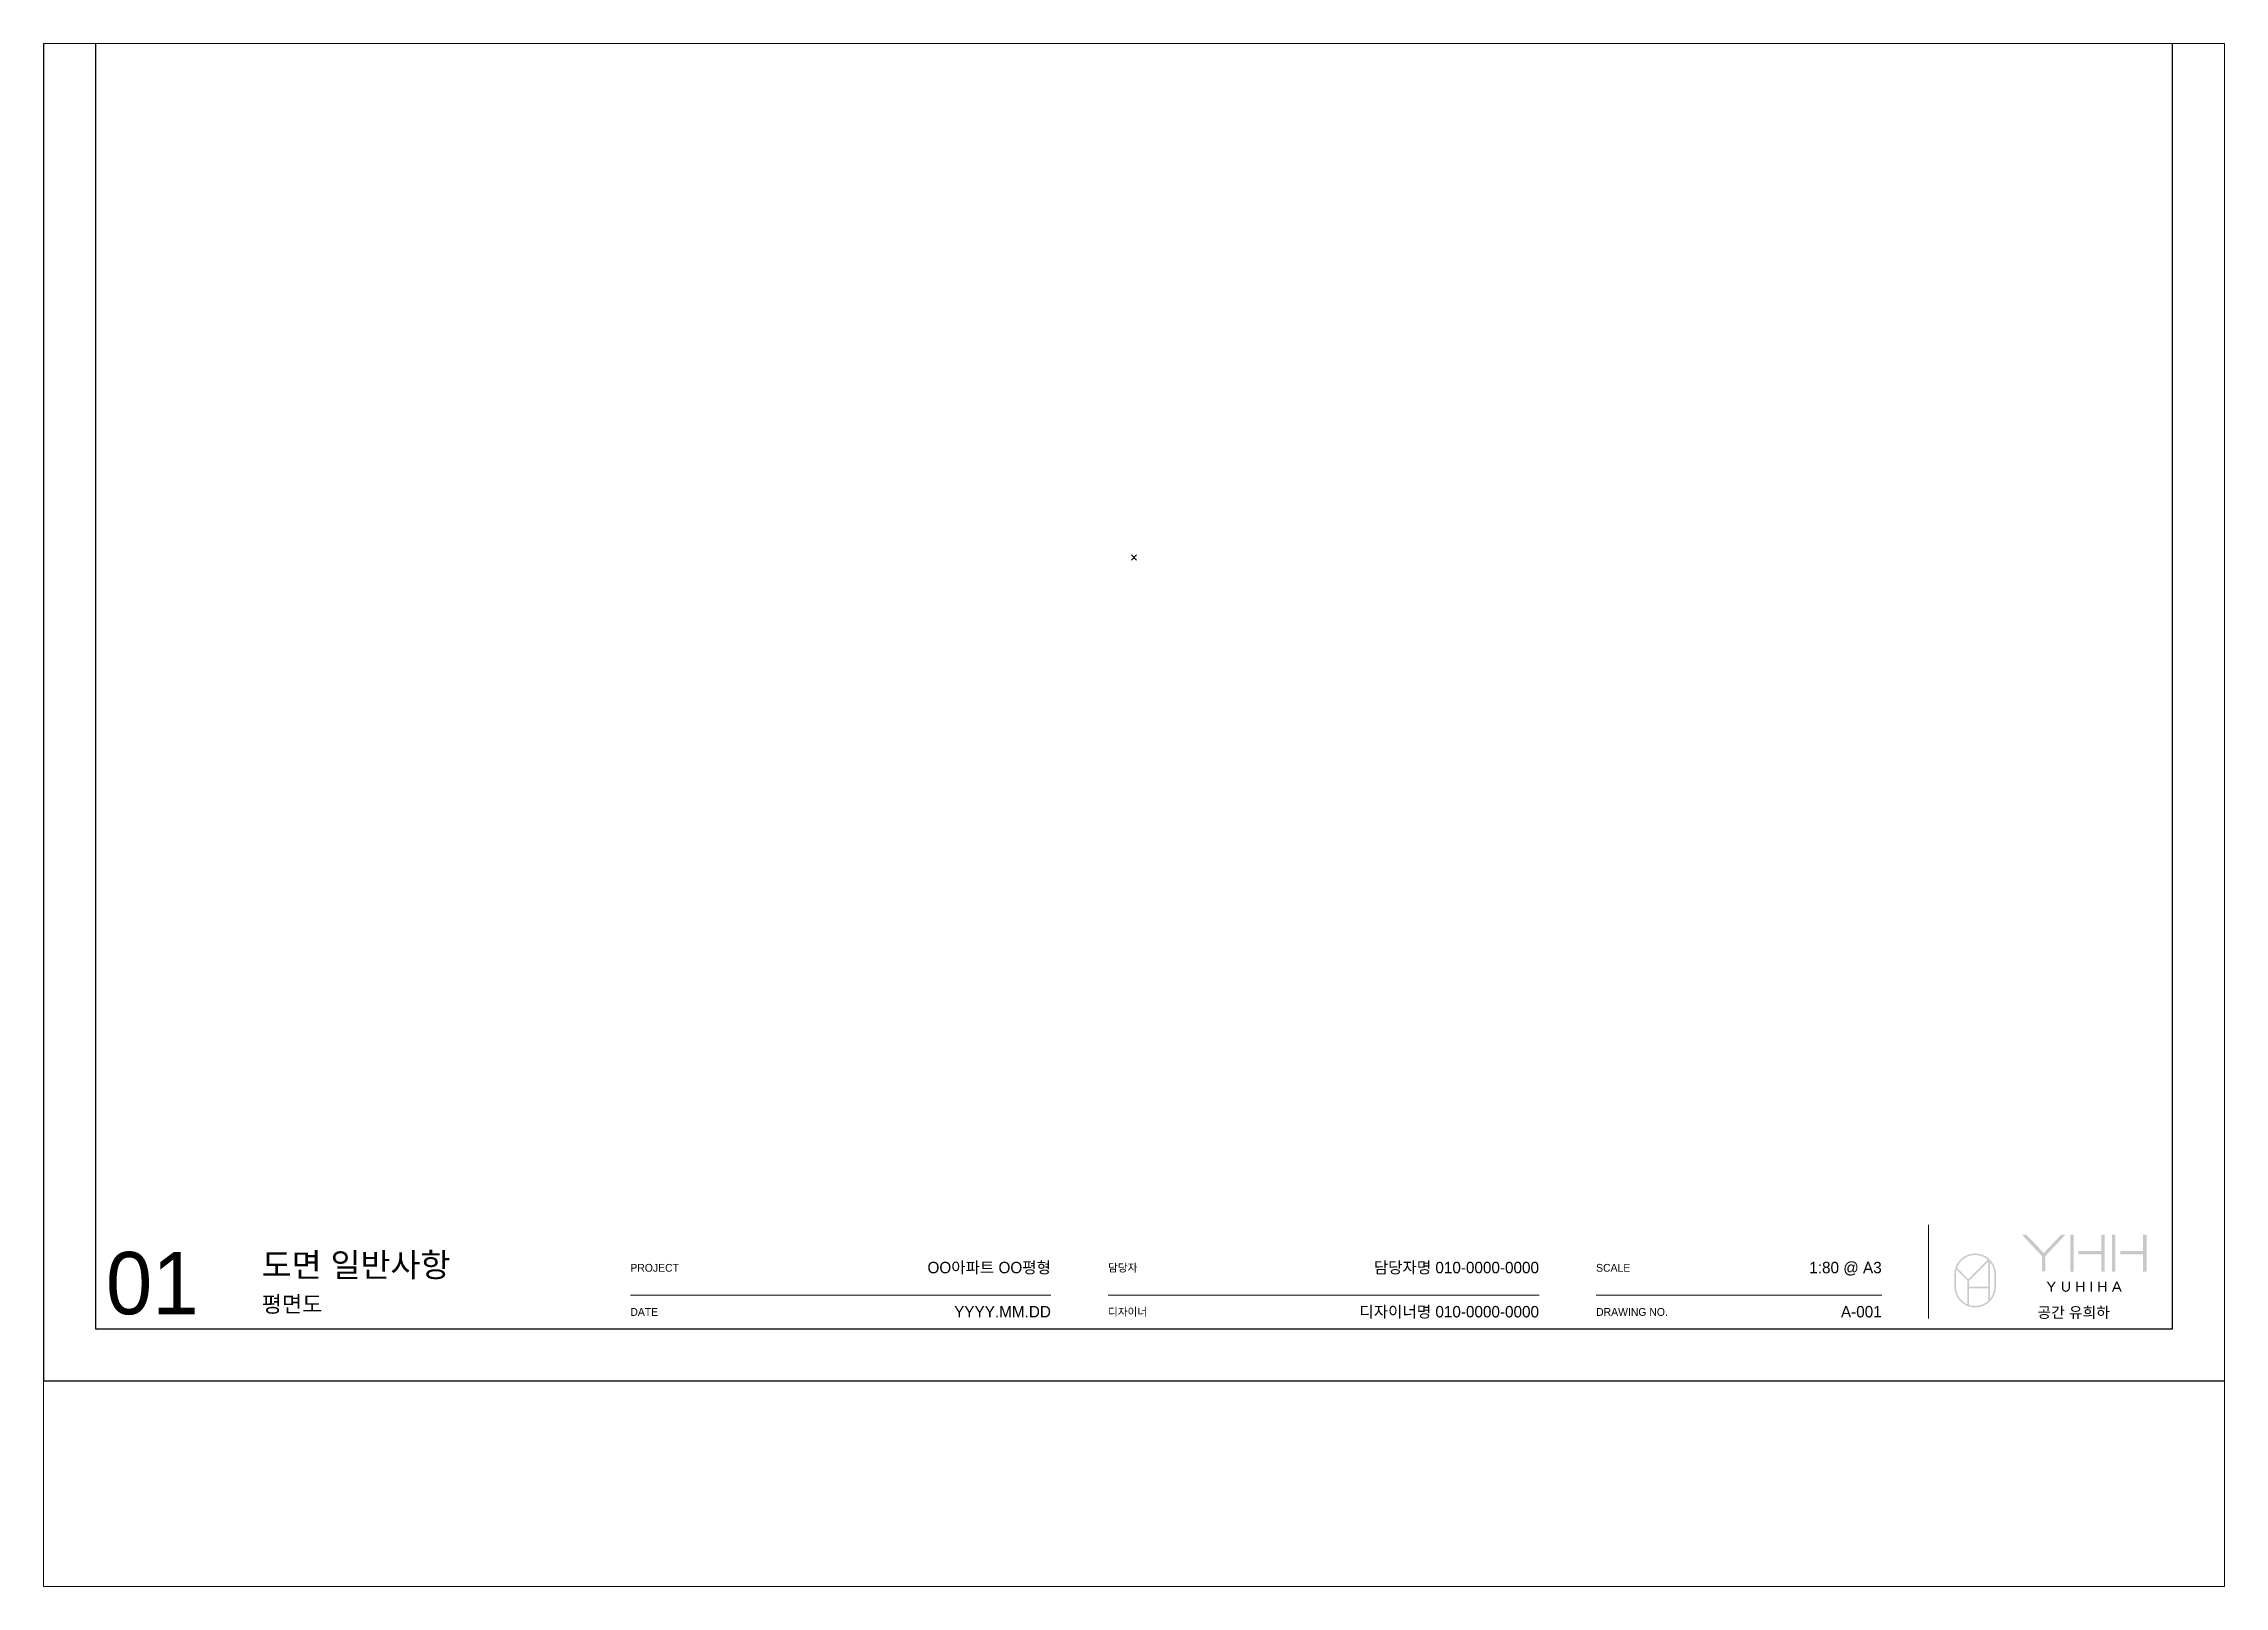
# Paper-space layout '1018_01_평면도_80' of a CAD drawing. Header units: millimetres. Extents: x 0 to 420, y 0 to 297.
# The model-space entities are those that its viewports show. They can reach past a viewport. Long polylines and large blocks are cut down to what shows.
import ezdxf
from ezdxf.enums import TextEntityAlignment as Align

# ---------------------------------------------------------------- set-up
doc = ezdxf.new("R2010")
doc.units = ezdxf.units.MM
doc.layers.get('Defpoints').update_dxf_attribs({"color": 142})
doc.layers.add('12. TXT1', color=132, linetype='Continuous')
doc.layers.add('20. FOR', color=7, linetype='Continuous')
doc.styles.add('YUHIHA_TEXT', font='Pretendard-Regular.ttf')
doc.styles.add('YUHIHA_TEXT_BOLD', font='')
doc.styles.get('YUHIHA_TEXT_BOLD').set_extended_font_data('Pretendard', bold=True)

# ---------------------------------------------------------------- blocks, each defined once
blk = doc.blocks.new('YUHIHA_Sheet_Logo_Symbol')
h = blk.add_hatch(color=7)
h.paths.add_polyline_path([(7.7, 4), (7.69, 3.89), (7.69, 3.78), (7.68, 3.67), (7.67, 3.56), (7.65, 3.45), (7.64, 3.34), (7.62, 3.23), (7.59, 3.13), (7.56, 3.02), (7.53, 2.92), (7.5, 2.82), (7.47, 2.72), (7.43, 2.62), (7.39, 2.52), (7.34, 2.42), (7.29, 2.33), (7.25, 2.23), (7.19, 2.14), (7.14, 2.05), (7.08, 1.96), (7.02, 1.88), (6.96, 1.79), (6.9, 1.71), (6.83, 1.63), (6.83, 8.76), (6.9, 8.68), (6.96, 8.59), (7.02, 8.51), (7.08, 8.42), (7.14, 8.33), (7.19, 8.24), (7.25, 8.15), (7.29, 8.06), (7.34, 7.96), (7.39, 7.87), (7.43, 7.77), (7.47, 7.67), (7.5, 7.57), (7.53, 7.47), (7.56, 7.36), (7.59, 7.26), (7.62, 7.15), (7.64, 7.05), (7.65, 6.94), (7.67, 6.83), (7.68, 6.72), (7.69, 6.61), (7.69, 6.5), (7.7, 6.39), (7.7, 4)], flags=0)
h.paths.add_polyline_path([(2.82, 0.5), (2.82, 3.66), (6.53, 3.66), (6.53, 1.31), (6.44, 1.23), (6.36, 1.16), (6.27, 1.08), (6.18, 1.02), (6.08, 0.95), (5.99, 0.89), (5.89, 0.83), (5.79, 0.77), (5.69, 0.72), (5.59, 0.67), (5.49, 0.62), (5.38, 0.57), (5.27, 0.53), (5.16, 0.49), (5.05, 0.46), (4.94, 0.43), (4.83, 0.4), (4.71, 0.37), (4.6, 0.35), (4.48, 0.34), (4.36, 0.32), (4.24, 0.31), (4.12, 0.31), (4, 0.3), (3.95, 0.3), (3.9, 0.31), (3.85, 0.31), (3.8, 0.31), (3.74, 0.31), (3.69, 0.32), (3.64, 0.32), (3.59, 0.33), (3.54, 0.33), (3.49, 0.34), (3.45, 0.35), (3.4, 0.35), (3.35, 0.36), (3.3, 0.37), (3.25, 0.38), (3.2, 0.39), (3.15, 0.4), (3.11, 0.41), (3.06, 0.43), (3.01, 0.44), (2.96, 0.45), (2.92, 0.47), (2.87, 0.48), (2.82, 0.5)], flags=0)
h.paths.add_polyline_path([(0.3, 4), (0.3, 6.39), (0.3, 6.42), (0.3, 6.46), (0.31, 6.5), (0.31, 6.53), (0.31, 6.57), (0.31, 6.61), (0.31, 6.64), (0.32, 6.68), (0.32, 6.72), (0.32, 6.75), (0.33, 6.79), (0.33, 6.83), (0.34, 6.86), (0.34, 6.9), (0.35, 6.93), (0.35, 6.97), (0.36, 7.01), (0.36, 7.04), (0.37, 7.08), (0.38, 7.11), (0.38, 7.15), (0.39, 7.18), (0.4, 7.22), (0.41, 7.25), (2.52, 5.14), (2.52, 0.61), (2.36, 0.69), (2.2, 0.77), (2.05, 0.86), (1.9, 0.96), (1.76, 1.06), (1.62, 1.17), (1.49, 1.29), (1.37, 1.41), (1.25, 1.54), (1.13, 1.67), (1.02, 1.81), (0.92, 1.96), (0.83, 2.1), (0.74, 2.26), (0.66, 2.42), (0.59, 2.58), (0.52, 2.74), (0.47, 2.91), (0.42, 3.09), (0.38, 3.26), (0.35, 3.44), (0.32, 3.63), (0.31, 3.81), (0.3, 4)], flags=0)
h.paths.add_polyline_path([(4, 10.08), (4.12, 10.08), (4.23, 10.07), (4.34, 10.07), (4.46, 10.05), (4.57, 10.04), (4.68, 10.02), (4.79, 10), (4.9, 9.97), (5, 9.94), (5.11, 9.91), (5.21, 9.88), (5.32, 9.84), (5.42, 9.8), (5.52, 9.75), (5.62, 9.71), (5.71, 9.66), (5.81, 9.61), (5.9, 9.55), (5.99, 9.5), (6.08, 9.44), (6.17, 9.37), (6.26, 9.31), (6.34, 9.24), (6.42, 9.17), (2.67, 5.42), (0.51, 7.59), (0.57, 7.76), (0.65, 7.94), (0.73, 8.11), (0.83, 8.27), (0.93, 8.43), (1.03, 8.59), (1.15, 8.74), (1.27, 8.88), (1.4, 9.01), (1.54, 9.14), (1.68, 9.26), (1.83, 9.38), (1.99, 9.48), (2.15, 9.58), (2.31, 9.67), (2.49, 9.76), (2.66, 9.83), (2.84, 9.89), (3.03, 9.95), (3.21, 10), (3.41, 10.03), (3.6, 10.06), (3.8, 10.08), (4, 10.08)], flags=0)
h.paths.add_polyline_path([(6.59, 9.02), (6.53, 9.08), (6.53, 9.07), (6.54, 9.07), (6.54, 9.07), (6.54, 9.07), (6.54, 9.06), (6.55, 9.06), (6.55, 9.06), (6.55, 9.06), (6.55, 9.05), (6.56, 9.05), (6.56, 9.05), (6.56, 9.05), (6.56, 9.04), (6.57, 9.04), (6.57, 9.04), (6.57, 9.04), (6.57, 9.04), (6.58, 9.03), (6.58, 9.03), (6.58, 9.03), (6.58, 9.03), (6.58, 9.02), (6.59, 9.02), (6.59, 9.02), (6.59, 9.02)], flags=0)
h.paths.add_polyline_path([(2.82, 5.14), (6.53, 8.84), (6.53, 3.97), (2.82, 3.97), (2.82, 5.14)], flags=0)
h.paths.add_polyline_path([(4, 10.39), (3.73, 10.38), (3.46, 10.35), (3.19, 10.3), (2.94, 10.24), (2.69, 10.16), (2.44, 10.07), (2.21, 9.96), (1.98, 9.84), (1.76, 9.7), (1.56, 9.55), (1.36, 9.39), (1.17, 9.21), (1, 9.03), (0.83, 8.83), (0.68, 8.62), (0.55, 8.4), (0.42, 8.18), (0.31, 7.94), (0.22, 7.7), (0.14, 7.45), (0.08, 7.19), (0.04, 6.93), (0.01, 6.66), (0, 6.39), (0, 4), (0.01, 3.73), (0.04, 3.46), (0.08, 3.2), (0.14, 2.94), (0.22, 2.69), (0.31, 2.44), (0.42, 2.21), (0.55, 1.98), (0.68, 1.77), (0.83, 1.56), (1, 1.36), (1.17, 1.17), (1.36, 1), (1.56, 0.83), (1.76, 0.68), (1.98, 0.55), (2.21, 0.42), (2.44, 0.31), (2.69, 0.22), (2.94, 0.14), (3.19, 0.08), (3.46, 0.04), (3.73, 0.01), (4, 0), (4.27, 0.01), (4.54, 0.04), (4.8, 0.08), (5.06, 0.14), (5.31, 0.22), (5.56, 0.31), (5.79, 0.42), (6.02, 0.55), (6.23, 0.68), (6.44, 0.83), (6.64, 1), (6.83, 1.17), (7, 1.36), (7.17, 1.56), (7.32, 1.77), (7.45, 1.98), (7.58, 2.21), (7.69, 2.44), (7.78, 2.69), (7.86, 2.94), (7.92, 3.2), (7.96, 3.46), (7.99, 3.73), (8, 4), (8, 6.39), (7.99, 6.66), (7.96, 6.93), (7.92, 7.19), (7.86, 7.45), (7.78, 7.7), (7.69, 7.94), (7.58, 8.18), (7.45, 8.4), (7.32, 8.62), (7.17, 8.83), (7, 9.03), (6.83, 9.21), (6.64, 9.39), (6.44, 9.55), (6.23, 9.7), (6.02, 9.84), (5.79, 9.96), (5.56, 10.07), (5.31, 10.16), (5.06, 10.24), (4.8, 10.3), (4.54, 10.35), (4.27, 10.38), (4, 10.39)], flags=0)
blk = doc.blocks.new('YUHIHA_Sheet_Logo_Wordmark')
for points in [[(3.86, 3.98), (3.86, 6.89), (0, 10.99), (0.89, 10.99), (4.21, 7.47), (7.55, 10.99), (8.38, 10.99), (4.52, 6.89), (4.52, 3.98), (3.86, 3.98)], [(5.78, 0.79), (5.78, 0.02), (5.55, 0.02), (5.55, 0.79), (4.76, 1.99), (5.04, 1.99), (5.66, 1.04), (6.29, 1.99), (6.57, 1.99), (5.78, 0.79)], [(9.14, 0.39), (9.13, 0.38), (9.12, 0.37), (9.11, 0.35), (9.1, 0.34), (9.09, 0.32), (9.08, 0.31), (9.07, 0.3), (9.06, 0.28), (9.05, 0.27), (9.03, 0.26), (9.02, 0.24), (9.01, 0.23), (9, 0.22), (8.99, 0.21), (8.97, 0.2), (8.96, 0.19), (8.95, 0.18), (8.94, 0.16), (8.92, 0.15), (8.91, 0.14), (8.89, 0.13), (8.88, 0.13), (8.87, 0.12), (8.85, 0.11), (8.84, 0.1), (8.82, 0.09), (8.81, 0.08), (8.79, 0.07), (8.78, 0.07), (8.76, 0.06), (8.74, 0.05), (8.73, 0.05), (8.71, 0.04), (8.7, 0.04), (8.68, 0.03), (8.67, 0.03), (8.65, 0.02), (8.64, 0.02), (8.62, 0.02), (8.61, 0.01), (8.59, 0.01), (8.57, 0.01), (8.56, 0), (8.54, 0), (8.53, 0), (8.51, 0), (8.49, 0), (8.48, 0), (8.46, 0), (8.44, 0), (8.42, 0), (8.41, 0), (8.39, 0), (8.37, 0.01), (8.36, 0.01), (8.34, 0.01), (8.32, 0.01), (8.31, 0.02), (8.29, 0.02), (8.27, 0.03), (8.26, 0.03), (8.24, 0.04), (8.22, 0.04), (8.21, 0.05), (8.19, 0.05), (8.18, 0.06), (8.16, 0.07), (8.15, 0.07), (8.13, 0.08), (8.12, 0.09), (8.1, 0.1), (8.09, 0.11), (8.07, 0.11), (8.06, 0.12), (8.05, 0.13), (8.03, 0.14), (8.02, 0.15), (8, 0.16), (7.99, 0.17), (7.98, 0.18), (7.97, 0.2), (7.95, 0.21), (7.94, 0.22), (7.93, 0.23), (7.92, 0.24), (7.91, 0.25), (7.9, 0.27), (7.89, 0.28), (7.88, 0.29), (7.87, 0.31), (7.86, 0.32), (7.85, 0.33), (7.84, 0.35), (7.83, 0.36), (7.82, 0.38), (7.81, 0.39), (7.8, 0.41), (7.79, 0.42), (7.79, 0.44), (7.78, 0.45), (7.77, 0.47), (7.77, 0.48), (7.76, 0.5), (7.75, 0.52), (7.75, 0.53), (7.74, 0.55), (7.74, 0.57), (7.73, 0.58), (7.73, 0.6), (7.73, 0.62), (7.72, 0.63), (7.72, 0.65), (7.72, 0.67), (7.72, 0.69), (7.71, 0.7), (7.71, 0.72), (7.71, 0.74), (7.71, 0.76), (7.71, 0.77), (7.71, 0.79), (7.71, 1.99), (7.95, 1.99), (7.95, 0.79), (7.95, 0.78), (7.95, 0.77), (7.95, 0.76), (7.95, 0.74), (7.95, 0.73), (7.95, 0.72), (7.96, 0.7), (7.96, 0.69), (7.96, 0.68), (7.96, 0.67), (7.96, 0.66), (7.97, 0.64), (7.97, 0.63), (7.97, 0.62), (7.98, 0.61), (7.98, 0.6), (7.98, 0.59), (7.99, 0.57), (7.99, 0.56), (8, 0.55), (8, 0.54), (8.01, 0.53), (8.01, 0.52), (8.02, 0.51), (8.02, 0.5), (8.03, 0.49), (8.04, 0.48), (8.04, 0.47), (8.05, 0.46), (8.06, 0.45), (8.06, 0.44), (8.07, 0.43), (8.08, 0.42), (8.09, 0.41), (8.09, 0.41), (8.1, 0.4), (8.11, 0.39), (8.12, 0.38), (8.13, 0.37), (8.13, 0.37), (8.14, 0.36), (8.15, 0.35), (8.16, 0.35), (8.17, 0.34), (8.18, 0.33), (8.19, 0.33), (8.2, 0.32), (8.21, 0.31), (8.22, 0.31), (8.23, 0.3), (8.24, 0.3), (8.25, 0.29), (8.26, 0.29), (8.27, 0.28), (8.28, 0.28), (8.29, 0.27), (8.3, 0.27), (8.31, 0.27), (8.32, 0.26), (8.34, 0.26), (8.35, 0.26), (8.36, 0.26), (8.37, 0.25), (8.38, 0.25), (8.39, 0.25), (8.4, 0.25), (8.42, 0.25), (8.43, 0.25), (8.44, 0.24), (8.45, 0.24), (8.46, 0.24), (8.48, 0.24), (8.49, 0.24), (8.5, 0.24), (8.51, 0.24), (8.52, 0.25), (8.53, 0.25), (8.54, 0.25), (8.56, 0.25), (8.57, 0.25), (8.58, 0.25), (8.59, 0.26), (8.6, 0.26), (8.61, 0.26), (8.62, 0.26), (8.63, 0.27), (8.64, 0.27), (8.65, 0.28), (8.66, 0.28), (8.67, 0.28), (8.69, 0.29), (8.7, 0.29), (8.71, 0.3), (8.72, 0.3), (8.73, 0.31), (8.74, 0.31), (8.75, 0.32), (8.76, 0.33), (8.77, 0.33), (8.78, 0.34), (8.79, 0.35), (8.79, 0.35), (8.8, 0.36), (8.81, 0.37), (8.82, 0.38), (8.83, 0.38), (8.84, 0.39), (8.85, 0.4), (8.85, 0.41), (8.86, 0.42), (8.87, 0.43), (8.88, 0.43), (8.88, 0.44), (8.89, 0.45), (8.9, 0.46), (8.91, 0.47), (8.91, 0.48), (8.92, 0.49), (8.93, 0.5), (8.93, 0.51), (8.94, 0.52), (8.94, 0.53), (8.95, 0.54), (8.95, 0.56), (8.96, 0.57), (8.96, 0.58), (8.97, 0.59), (8.97, 0.6), (8.98, 0.61), (8.98, 0.62), (8.98, 0.63), (8.99, 0.65), (8.99, 0.66), (8.99, 0.67), (8.99, 0.68), (9, 0.69), (9, 0.71), (9, 0.72), (9, 0.73), (9, 0.74), (9, 0.76), (9, 0.77), (9, 0.78), (9, 0.79), (9, 1.99), (9.24, 1.99), (9.24, 0.79), (9.24, 0.77), (9.24, 0.76), (9.24, 0.74), (9.24, 0.72), (9.24, 0.7), (9.24, 0.69), (9.24, 0.67), (9.23, 0.65), (9.23, 0.63), (9.23, 0.62), (9.22, 0.6), (9.22, 0.58), (9.21, 0.57), (9.21, 0.55), (9.2, 0.54), (9.2, 0.52), (9.19, 0.5), (9.18, 0.49), (9.18, 0.47), (9.17, 0.46), (9.16, 0.44), (9.15, 0.43), (9.15, 0.41), (9.14, 0.39)], [(12, 0.02), (11.76, 0.02), (11.76, 0.91), (10.72, 0.91), (10.72, 0.02), (10.48, 0.02), (10.48, 1.99), (10.72, 1.99), (10.72, 1.15), (11.76, 1.15), (11.76, 1.99), (12, 1.99), (12, 0.02)], [(13.25, 1.99), (13.48, 1.99), (13.48, 0.02), (13.25, 0.02), (13.25, 1.99)], [(16.25, 0.02), (16.01, 0.02), (16.01, 0.91), (14.97, 0.91), (14.97, 0.02), (14.73, 0.02), (14.73, 1.99), (14.97, 1.99), (14.97, 1.15), (16.01, 1.15), (16.01, 1.99), (16.25, 1.99), (16.25, 0.02)]]:
    blk.add_hatch(color=7).paths.add_polyline_path(points, flags=0)
h = blk.add_hatch(color=7)
h.paths.add_polyline_path([(15.29, 3.91), (15.29, 7.25), (10.89, 7.25), (10.89, 7.86), (15.29, 7.86), (15.29, 10.99), (15.95, 10.99), (15.95, 3.91), (15.29, 3.91)], flags=0)
h.paths.add_polyline_path([(9.31, 10.99), (9.97, 10.99), (9.97, 3.91), (9.31, 3.91), (9.31, 10.99)], flags=0)
h = blk.add_hatch(color=7)
h.paths.add_polyline_path([(23.33, 3.91), (23.33, 7.25), (18.94, 7.25), (18.94, 7.86), (23.33, 7.86), (23.33, 10.99), (24, 10.99), (24, 3.91), (23.33, 3.91)], flags=0)
h.paths.add_polyline_path([(17.36, 10.99), (18.02, 10.99), (18.02, 3.91), (17.36, 3.91), (17.36, 10.99)], flags=0)
h = blk.add_hatch(color=7)
h.paths.add_polyline_path([(18.65, 0.81), (18.29, 1.7), (17.92, 0.81), (18.65, 0.81)], flags=0)
h.paths.add_polyline_path([(19.24, 0.02), (18.98, 0.02), (18.75, 0.57), (17.82, 0.57), (17.59, 0.02), (17.34, 0.02), (18.16, 1.99), (18.42, 1.99), (19.24, 0.02)], flags=0)
blk = doc.blocks.new('YUHIHA_Sheet_A3')
at = {"color": 8, "lineweight": 9}
for p, q in [((363, 12), (363, 30)), ((205, 16.5), (288, 16.5))]:
    blk.add_line(p, q, dxfattribs=at)
at = {"color": 8}
blk.add_lwpolyline([(0, 0), (420, 0), (420, 297), (0, 297)], close=True, dxfattribs=at)
at = {"layer": 'Defpoints'}
for p, q in [((209.5, 158), (210.5, 159)), ((209.5, 159), (210.5, 158))]:
    blk.add_line(p, q, dxfattribs=at)
at = {"layer": 'Defpoints', "color": 7}
blk.add_lwpolyline([(10, 10), (410, 10), (410, 287), (10, 287)], close=True, dxfattribs=at)
for name, p in [('YUHIHA_Sheet_Logo_Wordmark', (381, 17.12)), ('YUHIHA_Sheet_Logo_Symbol', (368, 14.12))]:
    blk.add_blockref(name, p)
at = {"layer": '12. TXT1', "style": 'YUHIHA_TEXT'}
for s, height, p in [('담당자', 1.5, (205, 21)), ('디자이너', 1.5, (205, 12.5)), ('공간 유희하', 2.1, (384, 12.12))]:
    blk.add_text(s, height=height, dxfattribs=at).set_placement(p)
at = {"layer": '12. TXT1', "style": 'YUHIHA_TEXT', "flags": 1}
blk.add_attdef('DRAWING_LABEL', text='', height=2.3, dxfattribs=at).set_placement((288, 25.7), align=Align.RIGHT)
at = {"layer": '12. TXT1', "style": 'YUHIHA_TEXT'}
for tag, p, height in [('SHEET', (12, 12.8), 12), ('DRAWING', (42, 13.2), 3.1)]:
    blk.add_attdef(tag, p, '', height=height, dxfattribs=at)
blk.add_attdef('DRAWING_NO', text='', height=2.2, dxfattribs=at).set_placement((354, 12.2), align=Align.RIGHT)
blk = doc.blocks.new('YUHIHA_Sheet_ProjectInfo')
at = {"color": 8, "lineweight": 9}
for p, q in [((113, 16.5), (194, 16.5)), ((299, 16.5), (354, 16.5))]:
    blk.add_line(p, q, dxfattribs=at)
at = {"layer": '12. TXT1', "style": 'YUHIHA_TEXT'}
for s, p in [('PROJECT', (113, 21)), ('SCALE', (299, 21)), ('DATE', (113, 12.5)), ('DRAWING NO.', (299, 12.5))]:
    blk.add_text(s, height=1.5, dxfattribs=at).set_placement(p)
for s, p in [('OO아파트 OO평형', (194, 20.7)), ('담당자명 010-0000-0000', (288, 20.7)), ('1:80 @ A3', (354, 20.7)), ('YYYY.MM.DD', (194, 12.2)), ('디자이너명 010-0000-0000', (288, 12.2))]:
    blk.add_text(s, height=2.2, dxfattribs=at).set_placement(p, align=Align.RIGHT)
blk = doc.blocks.new('YUHIHA_Sheet_Title_GeneralNotes')
at = {"layer": '12. TXT1', "style": 'YUHIHA_TEXT_BOLD'}
blk.add_text('도면 일반사항', height=4.6, dxfattribs=at).set_placement((42, 20))
blk = doc.blocks.new('YUHIHA_Sheet_Header_01FloorPlan')
at = {"layer": '12. TXT1', "style": 'YUHIHA_TEXT'}
blk.add_text('평면도', height=3.2, dxfattribs=at).set_placement((13.5, 277.5))
at = {"layer": '20. FOR', "style": 'YUHIHA_TEXT'}
blk.add_text('W O R K  I N S T R U C T I O N', height=2.1, dxfattribs=at).set_placement((13.5, 283.5))
blk = doc.blocks.new('YUHIHA_Sheet_01FloorPlan_Standard')
at = {"layer": '20. FOR', "xscale": 80, "yscale": 80, "zscale": 80}
blk.add_blockref('YUHIHA_Sheet_A3', (4239, 62237), dxfattribs=at).add_auto_attribs({'SHEET': '01', 'DRAWING': '평면도', 'DRAWING_NO': 'A-001'})
for name in ['YUHIHA_Sheet_Header_01FloorPlan', 'YUHIHA_Sheet_Title_GeneralNotes', 'YUHIHA_Sheet_ProjectInfo']:
    blk.add_blockref(name, (4239, 62237), dxfattribs=at)

msp = doc.modelspace()

# ---------------------------------------------------------------- block references
msp.add_blockref('YUHIHA_Sheet_01FloorPlan_Standard', (484546.9, -37044))

psp = doc.layouts.new('1018_01_평면도_80')

# ---------------------------------------------------------------- viewports
at = {"layer": 'Defpoints'}
psp.add_viewport(center=(210, 148.5), size=(420, 297), view_center_point=(505585.85, 33906.69), view_height=23760, dxfattribs=at)

doc.saveas('drawing.dxf')
